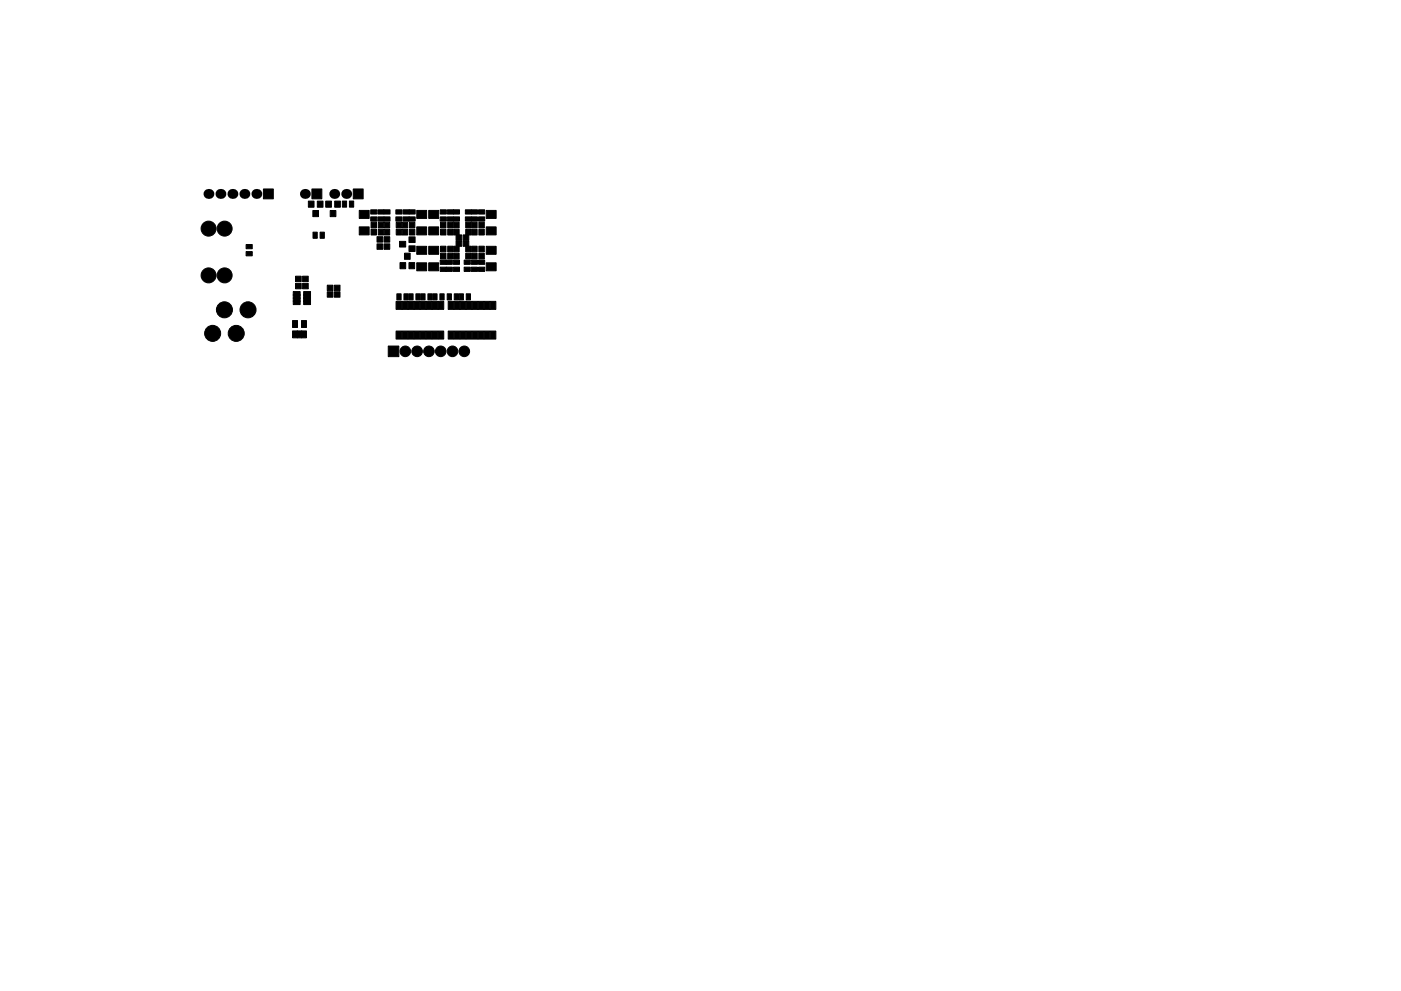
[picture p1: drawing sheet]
<svg xmlns="http://www.w3.org/2000/svg" width="297mm" height="210mm" viewBox="0 0 297 210" stroke-linecap="round" stroke-linejoin="round" font-family="sans-serif">
<g fill="#000" stroke="#000" stroke-width=".21">
<path d="M52.2 53.4h1.3v.9h-1.3zM52.2 51.9h1.3v.9h-1.3zM55.8 40.1h2.1v2.1h-2.1zM62.7 58.6h1.2v1.2h-1.2zM64.2 58.6h1.2v1.2h-1.2zM65.4 42.7h1.2v1.3h-1.2zM66.1 40.1h2.1v2.1h-2.1zM66.3 44.7h1.2v1.3h-1.2zM66.4 49.3h.9v1.3h-.9zM67.3 42.7h1.2v1.3h-1.2zM67.9 49.3h.9v1.3h-.9zM69.1 42.7h1.2v1.3h-1.2z"/>
<path d="M70 44.7h1.2v1.3h-1.2zM71 42.7h1.2v1.3h-1.2zM72.6 42.7h.9v1.3h-.9zM74.9 40.1h2.1v2.1h-2.1zM74.1 42.7h.9v1.3h-.9zM76.2 44.6h2.1v1.7h-2.1zM76.2 48.1h2.1v1.7h-2.1zM78.7 48.7h1.1v1.2h-1.1zM78.7 47.2h1.1v1.2h-1.1zM78.6 46h1.3v.9h-1.3zM78.6 44.5h1.3v.9h-1.3zM79.9 51.7h1.2v1.2h-1.2z"/>
<path d="M80.1 44.5h1.3v.9h-1.3zM80.1 46h1.3v.9h-1.3zM80.2 48.7h1.1v1.2h-1.1zM80.2 47.2h1.1v1.2h-1.1zM79.9 50.2h1.2v1.2h-1.2zM81.4 44.5h1.3v.9h-1.3zM81.4 46h1.3v.9h-1.3zM81.4 51.7h1.2v1.2h-1.2zM81.5 47.2h1.1v1.2h-1.1zM81.5 48.7h1.1v1.2h-1.1zM81.4 50.2h1.2v1.2h-1.2zM83.9 44.5h1.3v.9h-1.3z"/>
<path d="M83.9 46h1.3v.9h-1.3zM84 47.2h1.2v1.2h-1.2zM84 48.7h1.2v1.2h-1.2zM85.3 48.7h1.1v1.2h-1.1zM85.3 47.2h1.1v1.2h-1.1zM85.5 44.5h1.3v.9h-1.3zM85.5 46h1.3v.9h-1.3zM84.8 55.7h1.2v1.3h-1.2zM84.7 51.2h1.3v1.2h-1.3zM86.8 48.7h1.2v1.2h-1.2zM86.8 47.2h1.2v1.2h-1.2zM85.8 53.7h1.2v1.3h-1.2z"/>
<path d="M86.7 55.7h1.2v1.3h-1.2zM86.7 50.3h1.3v1.2h-1.3zM86.7 52.2h1.3v1.2h-1.3zM86.7 46h1.3v.9h-1.3zM86.7 44.5h1.3v.9h-1.3zM88.4 44.6h2.1v1.7h-2.1zM88.4 48.1h2.1v1.7h-2.1zM88.4 55.8h2.1v1.7h-2.1zM88.4 52.3h2.1v1.7h-2.1zM90.9 44.6h2.1v1.7h-2.1zM90.9 48.1h2.1v1.7h-2.1zM90.9 55.8h2.1v1.7h-2.1z"/>
<path d="M90.9 52.3h2.1v1.7h-2.1zM93.3 55.2h1.3v.9h-1.3zM93.3 56.7h1.3v.9h-1.3zM93.4 48.7h1.2v1.2h-1.2zM93.4 47.2h1.2v1.2h-1.2zM93.4 52.2h1.2v1.2h-1.2zM93.4 53.7h1.2v1.2h-1.2zM93.3 46h1.3v.9h-1.3zM93.3 44.5h1.3v.9h-1.3zM94.9 44.5h1.3v.9h-1.3zM94.9 46h1.3v.9h-1.3zM94.9 48.7h1.2v1.2h-1.2z"/>
<path d="M94.9 47.2h1.2v1.2h-1.2zM94.6 56.7h1.3v.9h-1.3zM94.6 55.2h1.3v.9h-1.3zM94.9 52.2h1.2v1.2h-1.2zM94.9 53.7h1.2v1.2h-1.2zM96.1 44.5h1.3v.9h-1.3zM96.1 46h1.3v.9h-1.3zM96.2 53.7h1.1v1.2h-1.1zM96.2 52.2h1.1v1.2h-1.1zM96.7 51.1h1.2v1.2h-1.2zM96.2 47.2h1.1v1.2h-1.1zM96.2 48.7h1.1v1.2h-1.1z"/>
<path d="M96.1 56.7h1.3v.9h-1.3zM96.1 55.2h1.3v.9h-1.3zM96.7 49.8h1.2v1.2h-1.2zM98.2 51.1h1.2v1.2h-1.2zM98.7 44.5h1.3v.9h-1.3zM98.7 46h1.3v.9h-1.3zM98.7 53.7h1.2v1.2h-1.2zM98.7 52.2h1.2v1.2h-1.2zM98.2 49.8h1.2v1.2h-1.2zM98.4 56.7h1.3v.9h-1.3zM98.4 55.2h1.3v.9h-1.3zM98.7 47.2h1.2v1.2h-1.2z"/>
<path d="M98.7 48.7h1.2v1.2h-1.2zM99.9 44.5h1.3v.9h-1.3zM99.9 46h1.3v.9h-1.3zM100 48.7h1.2v1.2h-1.2zM100 47.2h1.2v1.2h-1.2zM100 52.2h1.2v1.2h-1.2zM100 53.7h1.2v1.2h-1.2zM99.9 56.7h1.3v.9h-1.3zM99.9 55.2h1.3v.9h-1.3zM101.5 55.2h1.3v.9h-1.3zM101.5 56.7h1.3v.9h-1.3zM101.5 48.7h1.2v1.2h-1.2z"/>
<path d="M101.5 47.2h1.2v1.2h-1.2zM101.5 52.2h1.2v1.2h-1.2zM101.5 53.7h1.2v1.2h-1.2zM101.5 46h1.3v.9h-1.3zM101.5 44.5h1.3v.9h-1.3zM103.1 44.6h2.1v1.7h-2.1zM103.1 48.1h2.1v1.7h-2.1zM103.1 55.8h2.1v1.7h-2.1zM103.1 52.3h2.1v1.7h-2.1zM62.2 63.8h1.4v.8h-1.4zM62.2 63.2h1.4v.8h-1.4zM62.2 62.5h1.4v.8h-1.4z"/>
<path d="M62.2 61.9h1.4v.8h-1.4zM62.7 60.1h1.2v1.2h-1.2zM62 70.2h1.1v1.5h-1.1zM62 68h1.1v1.5h-1.1zM63 70.2h1v1.5h-1zM64.2 60.1h1.2v1.2h-1.2zM64.4 61.9h1.4v.8h-1.4zM64.4 62.5h1.4v.8h-1.4zM64.4 63.2h1.4v.8h-1.4zM64.4 63.8h1.4v.8h-1.4zM63.9 70.2h1.1v1.5h-1.1zM63.9 68h1.1v1.5h-1.1z"/>
<path d="M69.4 61.9h1.2v1.2h-1.2zM69.4 60.5h1.2v1.2h-1.2zM70.9 61.9h1.2v1.2h-1.2zM70.9 60.5h1.2v1.2h-1.2zM82.3 73.4h2.3v2.3h-2.3zM84 63.9h1.2v1.7h-1.2zM84 70.2h1.2v1.7h-1.2zM84.1 62.3h.9v1.3h-.9zM85.3 63.9h1.2v1.7h-1.2zM85.3 70.2h1.2v1.7h-1.2zM85.6 62.3h.9v1.3h-.9zM86.5 63.9h1.2v1.7h-1.2z"/>
<path d="M86.5 70.2h1.2v1.7h-1.2zM86.7 62.3h.9v1.3h-.9zM87.8 63.9h1.2v1.7h-1.2zM87.8 70.2h1.2v1.7h-1.2zM88.2 62.3h.9v1.3h-.9zM89.1 63.9h1.2v1.7h-1.2zM89.1 70.2h1.2v1.7h-1.2zM89.2 62.3h.9v1.3h-.9zM90.3 63.9h1.2v1.7h-1.2zM90.3 70.2h1.2v1.7h-1.2zM90.7 62.3h.9v1.3h-.9zM91.6 63.9h1.2v1.7h-1.2z"/>
<path d="M91.6 70.2h1.2v1.7h-1.2zM91.8 62.3h.9v1.3h-.9zM92.9 63.9h1.2v1.7h-1.2zM92.9 70.2h1.2v1.7h-1.2zM93.3 62.3h.9v1.3h-.9zM94.8 62.3h.9v1.3h-.9zM95 63.9h1.2v1.7h-1.2zM95 70.2h1.2v1.7h-1.2zM96.3 63.9h1.2v1.7h-1.2zM96.3 70.2h1.2v1.7h-1.2zM96.3 62.3h.9v1.3h-.9zM97.4 62.3h.9v1.3h-.9z"/>
<path d="M97.6 63.9h1.2v1.7h-1.2zM97.6 70.2h1.2v1.7h-1.2zM98.8 63.9h1.2v1.7h-1.2zM98.8 70.2h1.2v1.7h-1.2zM98.9 62.3h.9v1.3h-.9zM100.1 63.9h1.2v1.7h-1.2zM100.1 70.2h1.2v1.7h-1.2zM101.4 63.9h1.2v1.7h-1.2zM101.4 70.2h1.2v1.7h-1.2zM102.6 63.9h1.2v1.7h-1.2zM102.6 70.2h1.2v1.7h-1.2zM103.9 63.9h1.2v1.7h-1.2z"/>
<path d="M103.9 70.2h1.2v1.7h-1.2z"/>
<circle cx="44.2" cy="48.5" r="1.59"/>
<circle cx="44.2" cy="58.4" r="1.59"/>
<circle cx="47.6" cy="58.4" r="1.59"/>
<circle cx="47.6" cy="48.5" r="1.59"/>
<circle cx="45.1" cy="70.7" r="1.7"/>
<circle cx="47.6" cy="65.7" r="1.7"/>
<circle cx="50.1" cy="70.7" r="1.7"/>
<circle cx="52.6" cy="65.7" r="1.7"/>
<circle cx="85.9" cy="74.5" r="1.13"/>
<circle cx="88.4" cy="74.5" r="1.12"/>
<circle cx="90.9" cy="74.5" r="1.13"/>
<circle cx="93.4" cy="74.5" r="1.12"/>
<circle cx="95.9" cy="74.5" r="1.13"/>
<circle cx="98.4" cy="74.5" r="1.12"/>
</g>
<g fill="#000">
<circle cx="44.2" cy="41.1" r="1.05"/>
<circle cx="46.7" cy="41.1" r="1.05"/>
<circle cx="49.3" cy="41.1" r="1.05"/>
<circle cx="51.8" cy="41.1" r="1.05"/>
<circle cx="54.4" cy="41.1" r="1.05"/>
<circle cx="64.6" cy="41.1" r="1.05"/>
<circle cx="70.9" cy="41.1" r="1.05"/>
<circle cx="73.4" cy="41.1" r="1.05"/>
</g>
</svg>
